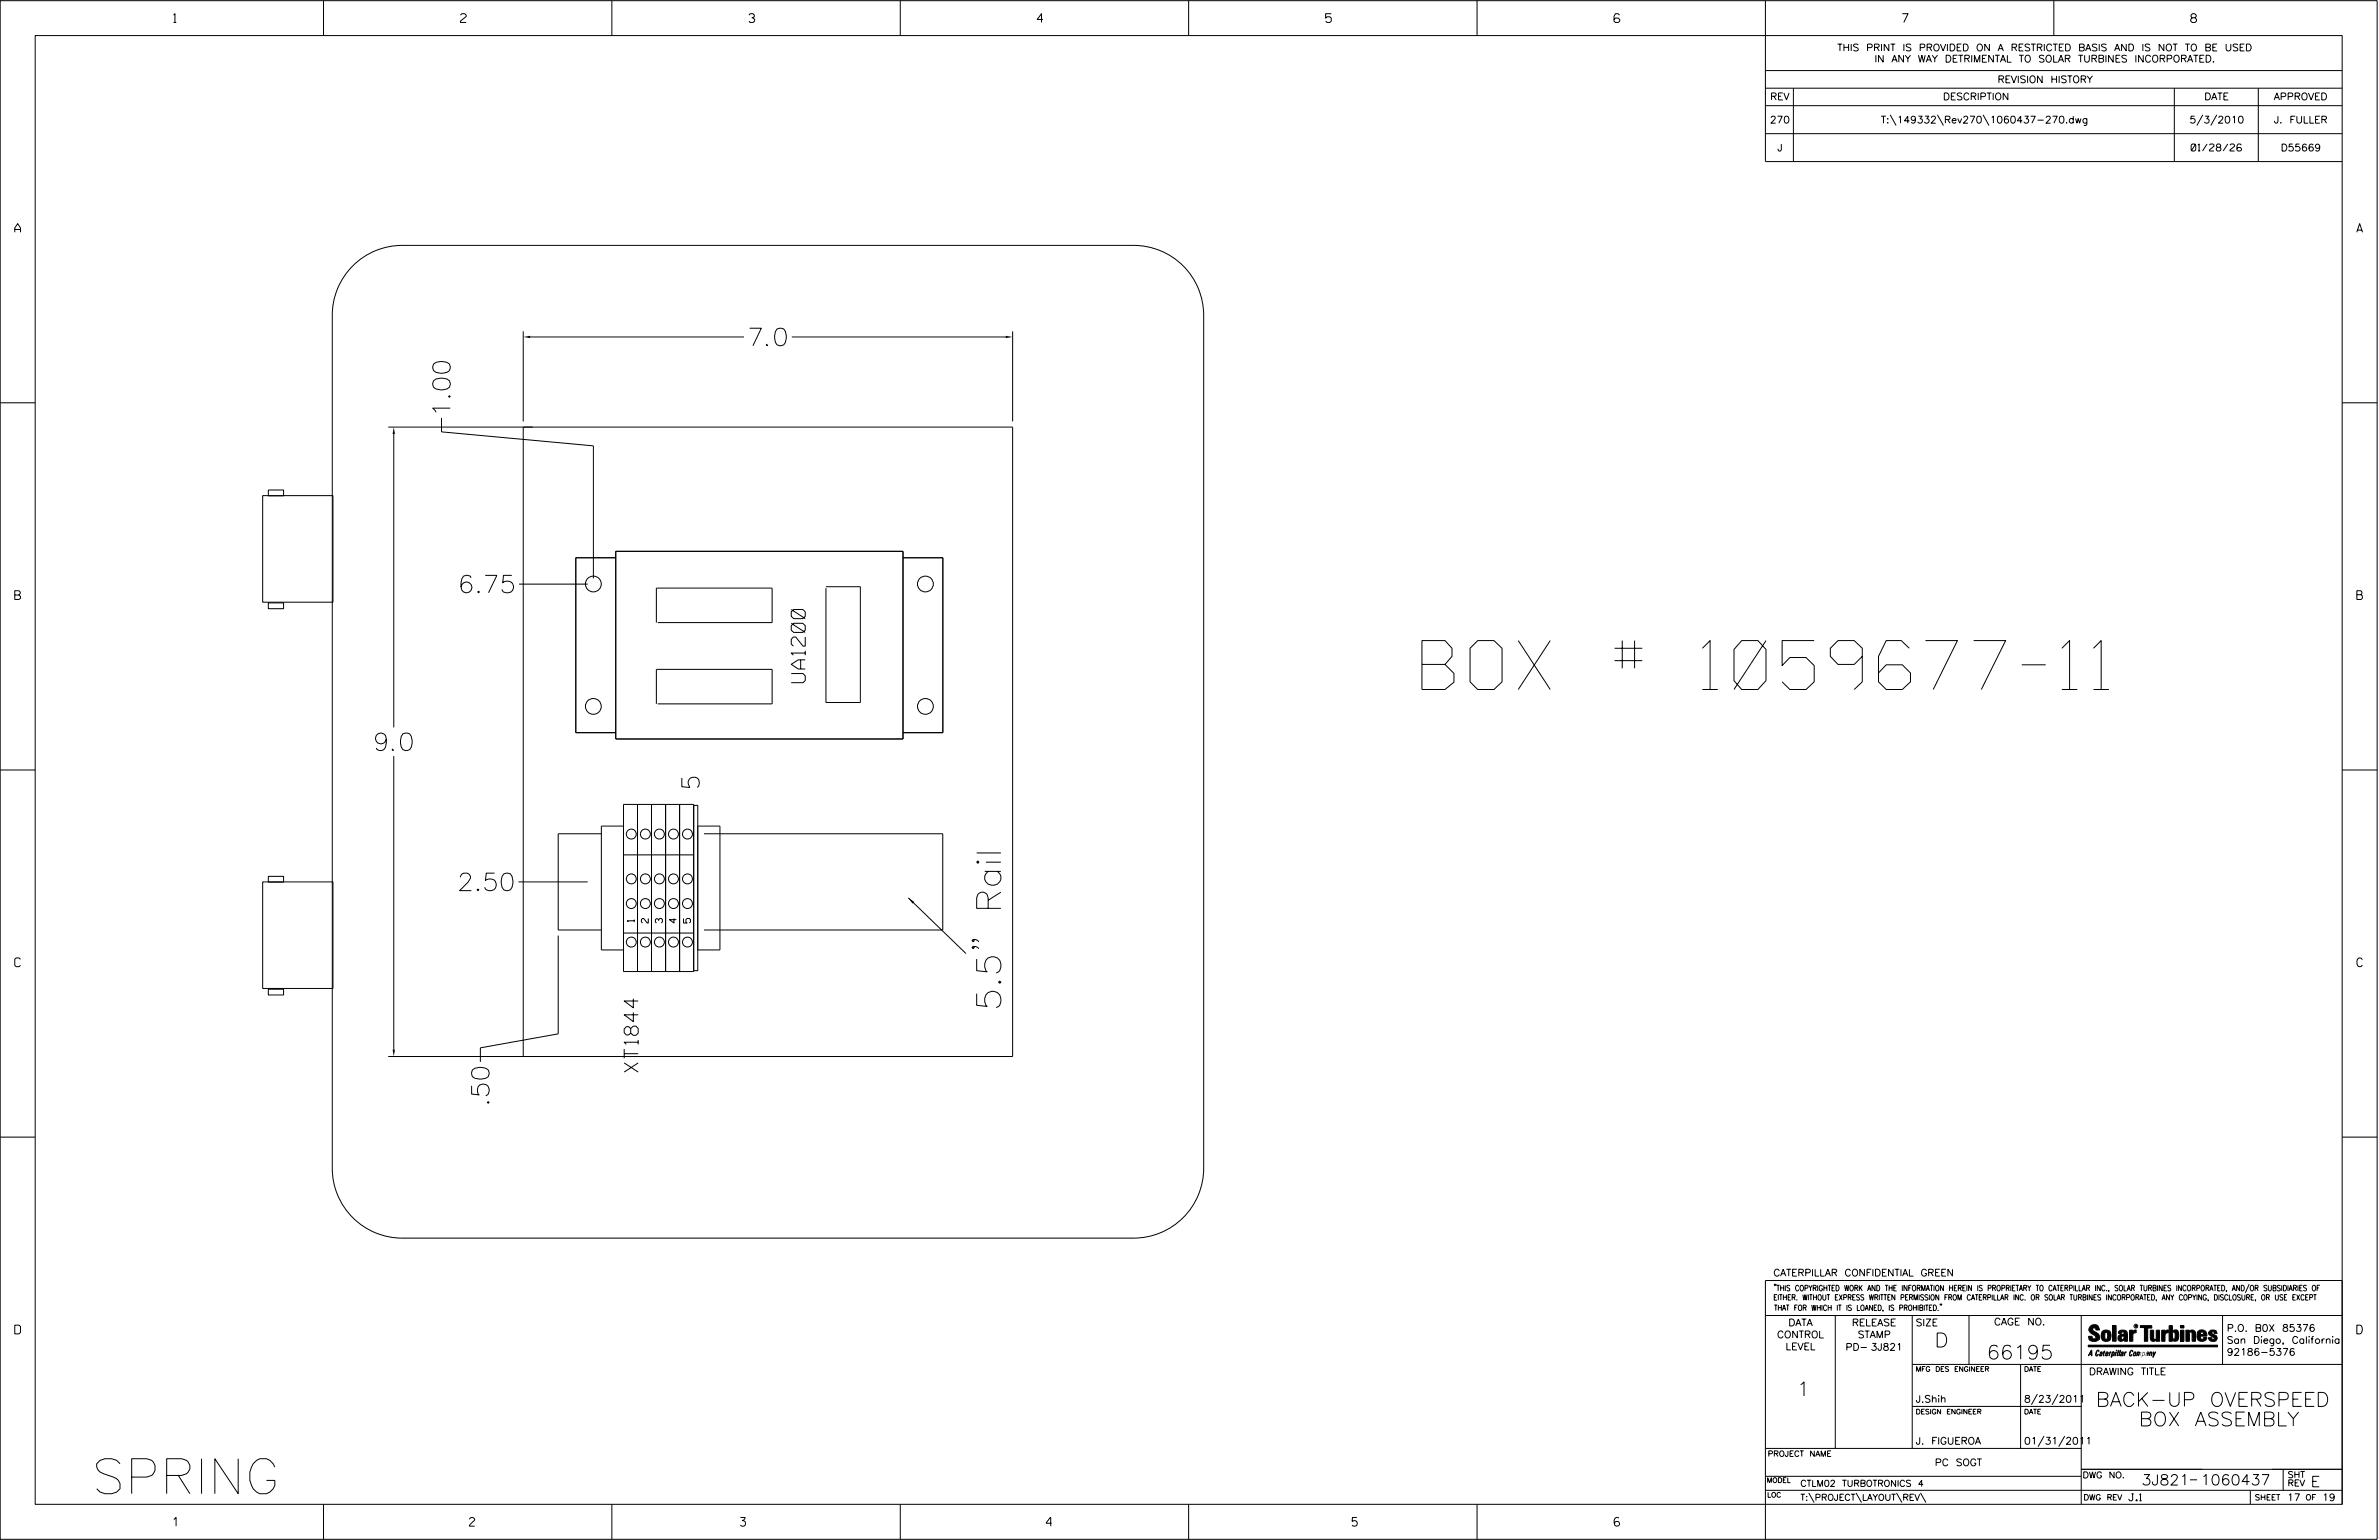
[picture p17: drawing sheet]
<svg xmlns="http://www.w3.org/2000/svg" width="864mm" height="559mm" viewBox="0 0 864 559" stroke-linecap="round" stroke-linejoin="round" font-family="sans-serif">
<defs><g id="words">
<text font-size="17.8" x="516.2" y="250.2">BOX # 1059677-11</text>
<text font-size="12.7" x="33.3" y="542">SPRING</text>
<text font-size="8.8" x="363.3" y="366.9" transform="rotate(-90 363.3 366.9)">5.5&quot; Rail</text>
<g font-size="6.3">
<text x="272.1" y="125.4">7.0</text>
<text x="163.4" y="151.4" transform="rotate(-90 163.4 151.4)">1.00</text>
<text x="166.2" y="215.1">6.75</text>
<text x="136.3" y="272.3">9.0</text>
<text x="253.8" y="285.7" transform="rotate(-90 253.8 285.7)">5</text>
<text x="165.9" y="323.2">2.50</text>
<text x="177.5" y="401.5" transform="rotate(-90 177.5 401.5)">.50</text>
</g>
<g font-size="5.1">
<text x="292.3" y="247.7" transform="rotate(-90 292.3 247.7)">UA1200</text>
<text x="231.7" y="389" transform="rotate(-90 231.7 389)">XT1844</text>
<text x="702.3" y="488.8">D</text>
<text x="721.2" y="493.2">66195</text>
<text x="652.2" y="506.5">1</text>
<text x="760.8" y="510.3">BACK-UP OVERSPEED</text>
<text x="773.3" y="517.4">BOX ASSEMBLY</text>
</g>
<g font-size="3.8">
<text x="777.4" y="538.9">3J821</text>
<text x="798.8" y="538.9">1060437</text>
<text x="838.8" y="539.5">E</text>
</g>
<g font-size="3.2">
<text x="63" y="8.2">1</text>
<text x="167.2" y="8.2">2</text>
<text x="271.8" y="8.2">3</text>
<text x="376.5" y="8.2">4</text>
<text x="481.2" y="8.2">5</text>
<text x="690.6" y="8.2">7</text>
<text x="795.3" y="8.2">8</text>
<text x="5.4" y="84.3">A</text>
<text x="855.5" y="84.3">A</text>
<text x="5.4" y="217.5">B</text>
<text x="855.6" y="217.5">B</text>
<text x="5.4" y="350.8">C</text>
<text x="855.6" y="350.8">C</text>
<text x="5.4" y="484">D</text>
<text x="855.6" y="484">D</text>
<text x="62.8" y="553.8">1</text>
<text x="170.4" y="553.8">2</text>
<text x="268.8" y="553.8">3</text>
<text x="379.8" y="553.8">4</text>
<text x="490.8" y="553.8">5</text>
<text x="585.9" y="553.8">6</text>
</g>
<g font-size="2.5">
<text x="666.9" y="18.5">THIS PRINT IS PROVIDED ON A RESTRICTED BASIS AND IS NOT TO BE USED</text>
<text x="680.5" y="22.6">IN ANY WAY DETRIMENTAL TO SOLAR TURBINES INCORPORATED.</text>
<text x="725.1" y="30">REVISION HISTORY</text>
<text x="642.6" y="36.3">REV</text>
<text x="705.3" y="36.3">DESCRIPTION</text>
<text x="800.2" y="36.3">DATE</text>
<text x="825.4" y="36.3">APPROVED</text>
<text x="642.5" y="44.7">270</text>
<text x="682.8" y="44.7">T:\149332\Rev270\1060437-270.dwg</text>
<text x="794.8" y="44.7">5/3/2010</text>
<text x="825.5" y="44.7">J. FULLER</text>
<text x="645.2" y="54.8">J</text>
<text x="795.4" y="54.8">01/28/26</text>
<text x="827.9" y="54.8">D55669</text>
<text x="230.3" y="334.5" transform="rotate(-90 230.3 334.5)">1</text>
<text x="235.4" y="334.9" transform="rotate(-90 235.4 334.9)">2</text>
<text x="240.4" y="334.9" transform="rotate(-90 240.4 334.9)">3</text>
<text x="245.5" y="334.9" transform="rotate(-90 245.5 334.9)">4</text>
<text x="250.6" y="334.9" transform="rotate(-90 250.6 334.9)">5</text>
<text x="643.8" y="463">CATERPILLAR CONFIDENTIAL GREEN</text>
<text x="645.1" y="485.5">CONTROL</text>
<text x="649.2" y="481.1">DATA</text>
<text x="672.3" y="481.1">RELEASE</text>
<text x="674.4" y="485.5">STAMP</text>
<text x="695.4" y="481.1">SIZE</text>
<text x="723.8" y="480.8">CAGE NO.</text>
<text x="808.4" y="483.1">P.O. B0X 85376</text>
<text x="648.2" y="489.8">LEVEL</text>
<text x="669.9" y="490">PD- 3J821</text>
<text x="808.4" y="487.5">San Diego, California</text>
<text x="808.4" y="491.8">92186-5376</text>
<text x="758.3" y="498.9">DRAWING TITLE</text>
<text x="695.4" y="508.9">J.Shih</text>
<text x="734.8" y="508.9">8/23/2011</text>
<text x="695.4" y="524.1">J. FIGUEROA</text>
<text x="734.8" y="524.1">01/31/2011</text>
<text x="702.4" y="531.9">PC SOGT</text>
<text x="772.8" y="544.6">J.1</text>
<text x="830.2" y="544.6">17</text>
<text x="843" y="544.6">19</text>
</g>
<g font-size="2.3">
<text x="653.5" y="539.4">CTLM02 TURBOTRONICS 4</text>
<text x="756" y="536.3">DWG NO.</text>
<text x="830.4" y="539.3">REV</text>
<text x="830.4" y="536.2">SHT</text>
<text x="653.5" y="544.5">T:\PROJECT\LAYOUT\REV\</text>
</g>
<g font-size="2">
<text x="643.8" y="468.4">&quot;THIS COPYRIGHTED WORK AND THE INFORMATION HEREIN IS PROPRIETARY TO CATERPILLAR INC., SOLAR TURBINES INCORPORATED, AND/OR SUBSIDIARIES OF</text>
<text x="643.8" y="471.8">EITHER. WITHOUT EXPRESS WRITTEN PERMISSION FROM CATERPILLAR INC. OR SOLAR TURBINES INCORPORATED, ANY COPYING, DISCLOSURE, OR USE EXCEPT</text>
<text x="644" y="475.6">THAT FOR WHICH IT IS LOANED, IS PROHIBITED.&quot;</text>
<text x="641.7" y="528.5">PROJECT NAME</text>
<text x="756.3" y="544.3">DWG REV</text>
<text x="818.5" y="544.3">SHEET</text>
<text x="836.9" y="544.3">OF</text>
</g>
<g font-size="1.8">
<text x="695.4" y="497.6">MFG DES ENGINEER</text>
<text x="734.8" y="497.6">DATE</text>
<text x="695.4" y="513.1">DESIGN ENGINEER</text>
<text x="734.8" y="513.1">DATE</text>
<text x="641.3" y="538">MODEL</text>
<text x="641.5" y="543.3">LOC</text>
</g>
<text font-size=".9" x="775.1" y="481.7">R</text>
</g></defs>
<g fill="none" stroke="#000" stroke-width=".36">
<path d="M.1 .2h862.8v558.4h-862.8zM12.8 12.9h837.4v533h-837.4zM117.4 .2v12.7M222.1 .2v12.7M326.8 .2v12.7M431.5 .2v12.7M536.2 .2v12.7M587.9 5.5l-.5-.5h-1l-.5 1v1.7l.5 .4h1l.6-.4v-.6l-.6-.5h-1l-.5 .5M640.9 .2v58.4h209.3M745.6 .2v12.7M640.9 25.6h209.3M640.9 32h209.3"/>
<path d="M640.9 38.3h209.3M651 32v26.6M789.3 32v26.6M819.8 32v26.6M640.9 48.5h209.3M686.2 41.7l2.1 3.8M703.3 41.7l2.2 3.8M719.9 41.7l2.1 3.8M799.6 41.7l-2.1 3.8M804.7 41.7l-2.2 3.8M128.1 96.5a25.4 25.4 0 0 1 17.9-7.5h265.6a25.4 25.4 0 0 1 25.4 25.4v309.5a25.4 25.4 0 0 1-25.4 25.4h-265.6a25.4 25.4 0 0 1-25.4-25.4v-309.5a25.4 25.4 0 0 1 7.5-17.9zM189.9 120.2v32.7"/>
<path d="M192.5 122.3h77.6M287.4 122.3h77.7M367.6 120.2v32.7M.1 146.2h12.7M140.9 155h226.7v228.4h-226.7M142.9 157.5v106.4M160.3 151.7v5l55.1 5.1v48.1M189.9 155v228.4M850.2 146.2h12.7M95.4 179.8h25.5v38.7h-25.5zM97.4 177.8h5.5v2.1h-5.5zM97.4 218.8h5.5v2.1h-5.5z"/>
<path d="M188.4 211.9h25M223.5 202.4h-14.5v63.5h14.5M223.5 200.1h104.3v68h-104.3zM299.8 212.9h12.5v42h-12.5v-41.5M327.8 202.4h14.5v63.5h-14.5M238.3 225.9v-12.5h42v12.5h-41.5M238.3 255.4v-12.5h42v12.5h-41.5M.1 279.4h12.7M142.9 274.4v106.4M850.2 279.4h12.7M226.3 291.9h25.5v60.6h-25.5zM226.3 299.8h-8v44.9h8"/>
<path d="M231.4 291.9v60.6M236.5 291.9v60.6M241.6 291.9v60.6M246.7 291.9v60.6M251.8 292.2h1.5v60h-1.5zM253.3 299.8h8v44.9h-8zM97.4 318h5.5v2.1h-5.5zM218.3 302.5h-15.7v35h15.7M226.3 310.2h25.5M255.6 302.5h86.6v35h-86.6M95.4 320h25.5v38.7h-25.5zM188.2 320h25.1"/>
<path d="M202.6 339.5v35.6l-28.2 5.1v5.1M226.3 338.6h25.5M329.7 325.8l21 20.2M97.4 359h5.5v2h-5.5zM353.3 343.4l.4 .4-.4 .4-.5-.4a1.65 1.65 0 0 1 2.6 .4M353.3 340.9l.4 .4-.4 .4-.5-.4 .5-.4h.8l1.3 .8M.1 412.6h12.7M850.2 412.6h12.7M640.9 477.3h209.3M644.2 466.1l-.1 .4M644.7 466.1l-.2 .4M666.2 477.3v48.3"/>
<path d="M694.2 477.3v48.3M704.4 473.3l-.1 .4M704.8 473.3l-.1 .4M714.8 477.3v17.8M755.5 477.3v68.6M806.8 477.3v17.8M816.5 466l-1.4 3.1M850.2 464.6h-209.3v94M850.2 464.8v81.1M694.2 495.1h156M733.5 495.1v30.5M758.6 481.4a2.02 2.02 0 0 1 3.1-.1l.5 1.3h-1.3l-.2-.6-.4-.2-.6 .1-.1 .4 .4 .7a2.46 2.46 0 0 1 2.2 2.9 2.83 2.83 0 0 1-3.8 .3l-.3-1.3h1.3l.2 .7 .6 .3 .5-.2 .2-.5-.4-.6-1.9-1.2-.4-.9z"/>
<path d="M759.2 491.3h-.7l.7-1.2v1.9h.2l-.1-2.1-1.3 2.1 .5-.5h.7M761.3 490l.3-.2 .4 .3-.1 .3-.3-.4-.4 .3-.3 1.6h.4l.4-.5-.3 .6-.4 .1-.3-.4zM762.6 490.6l.5-.1-.1 1.4h-.9a.74 .74 0 0 1 .9-.8l-.3 .7-.5 .1 .2-.5 .6-.2v-.5l-.7 .2zM763 483.2a2.17 2.17 0 0 1 3.1 0l.3 1.4-.3 1.5a2.17 2.17 0 0 1-3.1 0l-.3-1.5zM763.6 490.5l.4-.4 .2 .6h-.3l-.3 .9 .2 .4-.3-.1zM764.1 483.7l.5-.4 .4 .3v2.2l-.4 .2-.5-.2zM764.6 491.1l.6 .2v-.7l-.4-.1-.4 .6-.1 .8h.6M764.6 491.1l-.1 .8h.4M764.6 482.6v.8M764.8 490.7l.4 .1v.3h-.6zM765 491.5l-.1 .4zM766 490.5l-.5 1.5z"/>
<path d="M766 490.8l.4-.3-.4 .4M766.9 481h1.3v5.7h-1.3zM767 490.8l.5 .1-.3 .8-.4 .2zM767.3 490.5h-.5l-.5 2M767.3 490.5a.8 .8 0 0 1 .2 1 .8 .8 0 0 1-.9 .4l-.1 .6M767.3 490.5l-.1 .2M768.1 490.5l-.4 1.5zM768.2 489.9h.3l-.1 .2h-.2zM769 489.9l-.5 2.1zM769.7 489.9l-.6 2.1zM770.1 491.4l.5-.3-.5 .8zM770.4 491.9h.1"/>
<path d="M770.6 491.1l.1-.4-.7 .2 .1-.3 .6-.1 .2 .3-.5 1.1M770.6 491.1a.74 .74 0 0 0-.8 .8h.6M771 484.8h-.7l-.3 .6 .4 .7 .5-.3 .1-2.4h-.8l-.1 .4h-1.2a1.71 1.71 0 0 1 1.8-1.3 1.71 1.71 0 0 1 1.6 1.4v2.8h-1.1l-.1-.6M771 484.2l-1.5 .1a1.41 1.41 0 0 0 0 2.4l.5 .1 1.1-.7M771.2 486.1h-.1M771.4 490.5l.1 .3 .4-.3-.9 1.5zM771.5 490.8h.1M773 482.7h1.2v.5l.5-.5 .7-.1v1h-.6l-.5 .4-.1 2.7h-1.2zM773.3 490.3l.6-.4 .4 .2-.1 .4-.3-.4a1.28 1.28 0 0 0-.5 1.8l.6-.4-.1 .4-.8 .1zM774.7 490.8l.5-.3a.88 .88 0 0 1 .2 .9 .88 .88 0 0 1-.7 .7l-.2-.2zM774.8 490.9h.5l-.3 1h-.3l-.2-.2zM775.2 490.5l-.1 .2"/>
<path d="M776.8 481h4.3v.9h-1.5v4.8h-1.3M776.8 490.6l-.8 .2v-.3l-.4 1.5 .8-1.3v1.3l.3-1.2M779.3 491.1h.4M779.6 490.5h.3l-.3 1.4M779.6 490.7h.2l-.1 .4M779.7 491.1l-.1 .4M779.7 491.1l-.4 .2M780.1 492l.4-1.5 .1 .3 .3-.3 .3 .2-.3 1.3v-1.3l-.7 1.3M780.6 482.7h1.2v2.7l.1 .4 .4 .3 .4-.7v-2.7h1.2l.1 4h-1.3v-.5l-1.1 .6-.7-.3-.3-.7zM781.6 492.5l1-2-.8 1.3-.2-1.3-.2 2M784.7 482.7h1.2v.5l.5-.5 .7-.1v1h-.5l-.6 .4-.1 2.7h-1.2zM787.4 481h1.2v2a1.4 1.4 0 0 1 2.2 .2l.1 1.4-.4 1.9-1.5 .1-.4-.5v-1l.5 .9 .5-.3v-2.1l-.5-.4-.5 .7v2.8h-1.2z"/>
<path d="M791.5 482.7h1.3v4h-1.3zM791.5 481h1.3v.9h-1.3zM793.5 482.7h1.3v.4l.7-.5 1.1 .2 .4 .6v3.3h-1.2l-.3-3.4-.7 .2v3.2h-1.3zM794.8 483.1h.1M797.7 483.2a1.92 1.92 0 0 1 2.4-.5 1.92 1.92 0 0 1 1 2.1h-2.3v.8l.6 .5 .5-.3v-.5h1.2a1.83 1.83 0 0 1-2.1 1.4 1.83 1.83 0 0 1-1.5-2.1zM798.8 484.2v.6M799.1 483.4h.6l.2 .8h-1.1zM804.6 482.9a1.84 1.84 0 0 0-2.9 .8 3.3 3.3 0 0 0 2.2 1.9l-.5 .5-.4-.3-.1-.4h-1.2l.1 .6a1.92 1.92 0 0 0 2.9 .4M804.9 483.8h-1.2l-.2-.6-.5 .1-.1 .3 .1 .3 1.8 .9M805.1 488.1h-47.1v.6h47.1M694.2 510.3h61.3M739.6 505.8l-2.2 3.9"/>
<path d="M747.1 505.8l-2.2 3.9M640.9 525.6h114.6M640.9 535.7h114.6M742 521.1l-2.2 3.8M749.5 521.1l-2.2 3.8M755.5 533.2h94.7M795 537h2.6M828.8 533.2v7.6M117.4 545.9v12.7M222.1 545.9v12.7M326.8 545.9v12.7M431.5 545.9v12.7"/>
<path d="M536.2 545.9v12.7M640.9 540.8h209.3M656.6 541.7l2 3.5M673.8 541.7l1.9 3.5M688.4 541.7l2 3.5M697.2 541.7l1.9 3.5M816.9 541v4.9"/>
<circle cx="215.4" cy="211.9" r="2.87"/>
<circle cx="335.9" cy="211.9" r="2.87"/>
<circle cx="215.4" cy="256.3" r="2.87"/>
<circle cx="335.9" cy="256.3" r="2.87"/>
<circle cx="229.2" cy="318.9" r="1.8"/>
<circle cx="229.2" cy="302.7" r="1.8"/>
<circle cx="234.3" cy="302.6" r="1.8"/>
<circle cx="234.3" cy="318.9" r="1.8"/>
<circle cx="239.4" cy="318.9" r="1.8"/>
<circle cx="239.4" cy="302.7" r="1.8"/>
<circle cx="244.5" cy="318.9" r="1.8"/>
<circle cx="244.5" cy="302.6" r="1.8"/>
<circle cx="249.6" cy="318.9" r="1.81"/>
<circle cx="249.6" cy="302.7" r="1.81"/>
<circle cx="229.2" cy="327.9" r="1.79"/>
<circle cx="234.3" cy="327.9" r="1.79"/>
<circle cx="239.4" cy="327.9" r="1.79"/>
<circle cx="244.5" cy="327.9" r="1.79"/>
<circle cx="249.6" cy="327.9" r="1.8"/>
<circle cx="229.2" cy="341.8" r="1.8"/>
<circle cx="234.3" cy="341.8" r="1.8"/>
<circle cx="239.4" cy="341.8" r="1.8"/>
<circle cx="244.5" cy="341.8" r="1.8"/>
<circle cx="249.6" cy="341.8" r="1.81"/>
<circle cx="775.4" cy="481.2" r=".69"/>
</g>
<g fill="#000">
<path d="M189.9 122.3l2.6-.5v.9zM365.1 121.8l2.5 .5-2.5 .4zM142.9 155l.5 2.5h-.9zM329.7 325.8l2.2 1.5-.6 .6zM142.5 380.8h.9l-.5 2.6zM768.1 490.5l-.4 1.5zM768.2 489.9h.3l-.1 .2h-.2zM769 489.9l-.5 2.1zM769.7 489.9l-.6 2.1zM791.5 481h1.3v.9h-1.3zM791.5 482.7h1.3v4h-1.3zM758 488.1h47.1v.6h-47.1z"/>
<path d="M759.2 489.9l-1.2 2.1 .5-.5h.7v.5h.2zM759.2 490.1v1.2h-.7z" fill-rule="evenodd"/>
<path d="M758.6 481.4a2.02 2.02 0 0 1 3.1-.1l.5 1.3h-1.3l-.2-.6-.4-.2-.6 .1-.1 .4 .4 .7a2.46 2.46 0 0 1 2.2 2.9 2.83 2.83 0 0 1-3.8 .3l-.3-1.3h1.3l.2 .7 .6 .3 .5-.2 .2-.5-.4-.6-1.9-1.2-.4-.9z" fill-rule="evenodd"/>
<path d="M761.3 490l.3-.2 .4 .3-.1 .3-.3-.4-.4 .3-.3 1.6h.4l.4-.5-.3 .6-.4 .1-.3-.4z" fill-rule="evenodd"/>
<path d="M762.6 490.6l.5-.1-.1 1.4h-.9a.74 .74 0 0 1 .9-.8l-.6 .3-.2 .5 .5-.1 .3-.6v-.5l-.7 .2z" fill-rule="evenodd"/>
<path d="M763.6 490.5l.4-.4 .2 .6h-.3l-.3 .9 .2 .4-.3-.1z" fill-rule="evenodd"/>
<path d="M764.8 490.5l.5 .3-.1 .5h-.6l.6-.2v-.3l-.4-.1-.3 1.2h.4l.3-.4-.6 .6-.3-.2v-.4z" fill-rule="evenodd"/>
<path d="M763 483.2a2.17 2.17 0 0 1 3.1 0l.3 1.4-.3 1.5a2.17 2.17 0 0 1-3.1 0l-.3-1.5zM764.1 483.7v2.1l.5 .2 .4-.2v-2.2l-.4-.3z" fill-rule="evenodd"/>
<path d="M766 490.5v.3l.4-.1-.4 .2-.5 1.1z" fill-rule="evenodd"/>
<path d="M766.8 490.5l-.5 2 .3-.6a.71 .71 0 0 0 .9-.5 .71 .71 0 0 0-.4-.9zM767 490.8l.5 .1-.3 .8-.4 .2z" fill-rule="evenodd"/>
<path d="M766.9 481h1.3v5.7h-1.3z" fill-rule="evenodd"/>
<path d="M770.1 490.6l.6-.1 .2 .3-.4 1.2-.5 .1-.2-.5 .3-.5h.5l-.7 .5v.3l.4-.1 .4-.9-.5-.2-.2 .2z" fill-rule="evenodd"/>
<path d="M769.4 482.8l-.5 1h1.2l.1-.4h.8v.8l-1.5 .1a1.41 1.41 0 0 0 0 2.4l.5 .1 1.1-.7 .1 .6h1.1v-2.8a1.79 1.79 0 0 0-2.4-1.2zM770.3 484.8h.7l-.1 1-.5 .3-.4-.7z" fill-rule="evenodd"/>
<path d="M771.4 490.5l.1 .3 .4-.3-.9 1.5z" fill-rule="evenodd"/>
<path d="M773 482.7h1.2v.5l.5-.5 .7-.1v1h-.6l-.5 .4-.1 2.7h-1.2z" fill-rule="evenodd"/>
<path d="M773.3 490.3l.6-.4 .4 .2-.1 .4-.3-.4a1.28 1.28 0 0 0-.5 1.8l.6-.4-.3 .5h-.6z" fill-rule="evenodd"/>
<path d="M774.7 490.8l-.2 1.1h.7a.96 .96 0 0 0 0-1.4zM774.8 490.9h.5l-.1 .6-.5 .4-.2-.2z" fill-rule="evenodd"/>
<path d="M776 490.5v.3l.4-.3 .2 .3 .7-.2-.3 1.4v-1.3l-.6 1.3v-1.3l-.8 1.3z" fill-rule="evenodd"/>
<path d="M776.8 481h4.3v.9h-1.5v4.8h-1.3v-4.8h-1.5z" fill-rule="evenodd"/>
<path d="M777.9 490.5l-.5 2 .3-.6a.71 .71 0 0 0 .9-.5 .71 .71 0 0 0-.4-.9zM778.1 490.8l.3-.1 .1 .4-.5 .8-.2-.5z" fill-rule="evenodd"/>
<path d="M779.3 490.6l.6-.1-.3 1.5-.7-.1a.67 .67 0 0 1 .8-.8l-.6 .3-.1 .5 .4-.1 .4-.9-.4-.2-.3 .2z" fill-rule="evenodd"/>
<path d="M780.5 490.5l.1 .3 .3-.3 .3 .2-.3 1.3v-1.3l-.8 1.3z" fill-rule="evenodd"/>
<path d="M780.6 482.7h1.2v2.7l.1 .4 .4 .3 .4-.7v-2.7h1.2l.1 4h-1.3v-.5l-1.1 .6-.7-.3-.3-.7z" fill-rule="evenodd"/>
<path d="M781.6 490.5l.2 1.3 .8-1.3-1.2 2z" fill-rule="evenodd"/>
<path d="M784.7 482.7h1.2v.5l.5-.5 .7-.1v1h-.5l-.6 .4-.1 2.7h-1.2z" fill-rule="evenodd"/>
<path d="M787.4 481h1.2v2a1.4 1.4 0 0 1 2.2 .2l.1 1.4-.4 1.9-1.5 .1-.4-.5v-1l.5 .9 .5-.3v-2.1l-.5-.4-.5 .7v2.8h-1.2z" fill-rule="evenodd"/>
<path d="M793.5 482.7h1.3v.4a1.29 1.29 0 0 1 2.2 .3v3.3h-1.2l-.3-3.4-.7 .2v3.2h-1.3z" fill-rule="evenodd"/>
<path d="M797.7 483.2a1.92 1.92 0 0 1 2.4-.5 1.92 1.92 0 0 1 1 2.1h-2.3v.8l.6 .5 .5-.3v-.5h1.2a1.83 1.83 0 0 1-2.1 1.4 1.83 1.83 0 0 1-1.5-2.1zM799.1 483.4l-.3 .8h1.1l-.2-.8z" fill-rule="evenodd"/>
<path d="M801.9 483.2a1.94 1.94 0 0 1 3 .1v.5h-1.2l-.2-.6-.5 .1-.1 .3 .1 .3 1.8 .9a1.2 1.2 0 0 1 .1 1.3 1.2 1.2 0 0 1-1.2 .7l-1.6-.4-.4-1h1.2l.1 .4 .4 .3 .5-.5a3.3 3.3 0 0 1-2.2-1.9z" fill-rule="evenodd"/>
<circle cx="761.4" cy="492" r=".07"/>
<circle cx="762.2" cy="485.1" r=".07"/>
<circle cx="769.3" cy="492" r=".07"/>
<circle cx="773.1" cy="486.7" r=".07"/>
<circle cx="791.5" cy="486.7" r=".07"/>
<circle cx="791.5" cy="481" r=".07"/>
<circle cx="794.8" cy="486.7" r=".07"/>
</g>
<use href="#words"/>
</svg>
